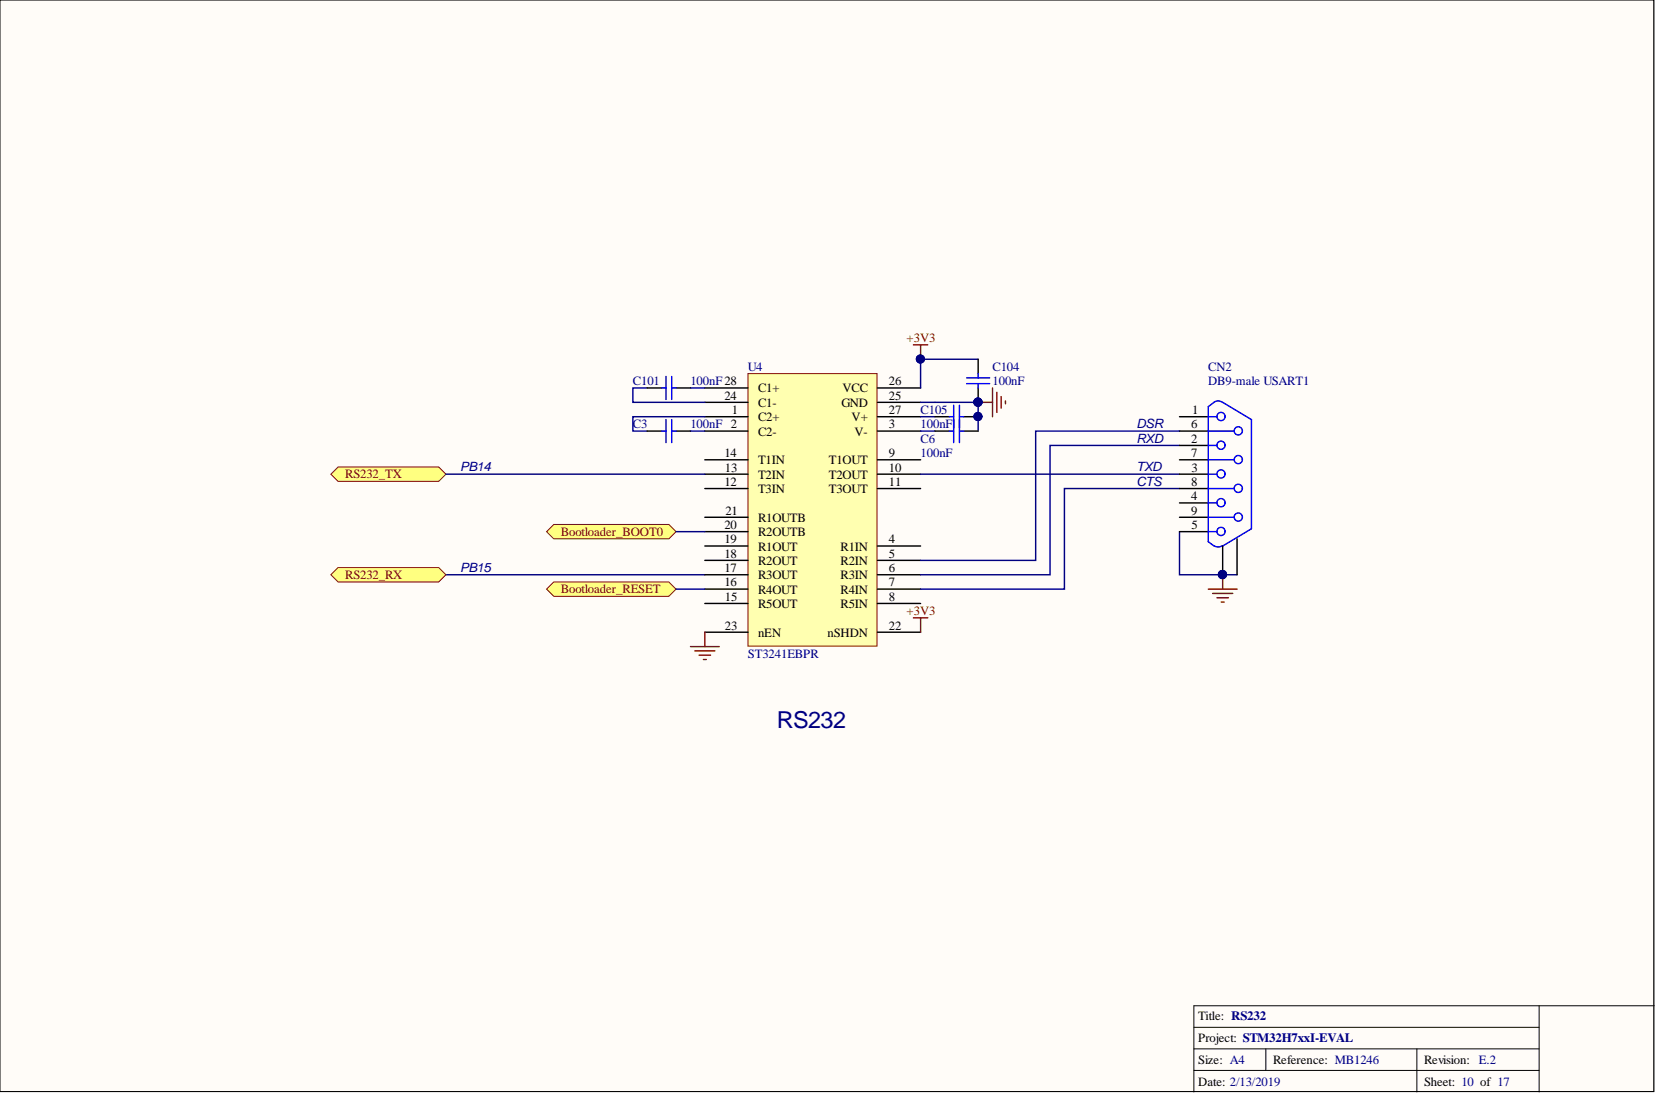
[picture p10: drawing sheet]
<svg xmlns="http://www.w3.org/2000/svg" width="292mm" height="193mm" viewBox="0 0 292 193" stroke-linecap="round" stroke-linejoin="round" font-family="sans-serif">
<defs><g id="words">
<text font-size="4.1" fill="#000080" x="137" y="128.5">RS232</text>
<g font-size="2.3" fill="#000080">
<text x="200.4" y="75.5">DSR</text>
<text x="81.2" y="83.1">PB14</text>
<text x="200.4" y="78.1">RXD</text>
<text x="200.4" y="83.1">TXD</text>
<text x="200.4" y="85.7">CTS</text>
<text x="81.2" y="100.9">PB15</text>
</g>
<g font-size="2.2" fill="#000080">
<text x="131.9" y="65.4">U4</text>
<text x="175.1" y="65.4">C104</text>
<text x="213.1" y="65.4">CN2</text>
<text x="111.6" y="68">C101</text>
<text x="121.8" y="68">100nF28</text>
<text x="175.1" y="68">100nF</text>
<text x="213.1" y="68">DB9-male USART1</text>
<text x="111.6" y="75.6">C3</text>
<text x="121.8" y="75.6">100nF 2</text>
<text x="162.4" y="73">C105</text>
<text x="162.4" y="75.6">100nF</text>
<text x="162.4" y="78.1">C6</text>
<text x="162.4" y="80.6">100nF</text>
<text x="131.9" y="116.1">ST3241EBPR</text>
</g>
<g font-size="2.2" fill="#800000">
<text x="159.9" y="60.4">+3V3</text>
<text x="60.9" y="84.4">RS232_TX</text>
<text x="99" y="94.5">Bootloader_BOOT0</text>
<text x="60.9" y="102.1">RS232_RX</text>
<text x="99" y="104.6">Bootloader_RESET</text>
<text x="159.9" y="108.5">+3V3</text>
</g>
<g font-size="2.2">
<text x="127.8" y="70.5">24</text>
<text x="133.7" y="71.8">C1-</text>
<text x="133.7" y="69.2">C1+</text>
<text x="148.4" y="71.8">GND</text>
<text x="148.6" y="69.2">VCC</text>
<text x="156.8" y="70.5">25</text>
<text x="156.8" y="68">26</text>
<text x="129.1" y="73">1</text>
<text x="133.7" y="74.3">C2+</text>
<text x="133.7" y="76.8">C2-</text>
<text x="150.2" y="74.3">V+</text>
<text x="150.7" y="76.8">V-</text>
<text x="156.8" y="75.6">3</text>
<text x="156.8" y="73">27</text>
<text x="210.1" y="75.6">6</text>
<text x="210.3" y="73">1</text>
<text x="127.8" y="80.6">14</text>
<text x="127.9" y="83.2">13</text>
<text x="133.7" y="81.9">T1IN</text>
<text x="146.2" y="81.9">T1OUT</text>
<text x="156.8" y="80.6">9</text>
<text x="156.8" y="83.2">10</text>
<text x="210.1" y="78.1">2</text>
<text x="210.1" y="80.6">7</text>
<text x="210.2" y="83.2">3</text>
<text x="127.8" y="85.7">12</text>
<text x="133.7" y="87">T3IN</text>
<text x="133.7" y="84.4">T2IN</text>
<text x="146.2" y="84.4">T2OUT</text>
<text x="146.2" y="87">T3OUT</text>
<text x="156.8" y="85.7">11</text>
<text x="210.1" y="85.7">8</text>
<text x="210.1" y="88.2">4</text>
<text x="127.8" y="95.8">19</text>
<text x="127.8" y="93.3">20</text>
<text x="128" y="90.8">21</text>
<text x="133.7" y="94.6">R2OUTB</text>
<text x="133.7" y="92">R1OUTB</text>
<text x="156.8" y="95.8">4</text>
<text x="210.1" y="90.8">9</text>
<text x="210.2" y="93.3">5</text>
<text x="127.8" y="100.9">17</text>
<text x="127.8" y="98.4">18</text>
<text x="133.7" y="99.6">R2OUT</text>
<text x="133.7" y="97.1">R1OUT</text>
<text x="148.3" y="97.1">R1IN</text>
<text x="148.3" y="99.6">R2IN</text>
<text x="156.8" y="98.4">5</text>
<text x="156.8" y="100.9">6</text>
<text x="127.8" y="103.4">16</text>
<text x="127.9" y="106">15</text>
<text x="133.7" y="107.2">R5OUT</text>
<text x="133.7" y="104.7">R4OUT</text>
<text x="133.7" y="102.2">R3OUT</text>
<text x="148.3" y="102.2">R3IN</text>
<text x="148.3" y="104.7">R4IN</text>
<text x="148.3" y="107.2">R5IN</text>
<text x="156.8" y="103.4">7</text>
<text x="156.8" y="106">8</text>
<text x="127.9" y="111">23</text>
<text x="133.7" y="112.3">nEN</text>
<text x="146" y="112.3">nSHDN</text>
<text x="156.8" y="111">22</text>
<text x="211.4" y="180">Title: RS232</text>
<text x="211.4" y="183.8">Project: STM32H7xxI-EVAL</text>
<text x="211.4" y="187.6">Size: A4</text>
<text x="211.4" y="191.5">Date: 2/13/2019</text>
<text x="224.5" y="187.6">Reference: MB1246</text>
<text x="251.2" y="191.5">Sheet: 10 of 17</text>
<text x="251.2" y="187.6">Revision: E.2</text>
</g>
</g></defs>
<path d="M0 0h291.7v192.5h-291.7z" fill="#fffcf8" stroke="#000" stroke-width=".18"/>
<path d="M271.5 177.4v15.2M291.8 177.4h-81.2v15.2M210.6 181.2h60.9M210.6 185h60.9M210.6 188.8h60.9M223.3 185v3.8M249.9 185v7.6" fill="none" stroke="#000" stroke-width=".18"/>
<path d="M78.7 101.4h45.6" fill="none" stroke="#000080" stroke-width=".25"/>
<g fill="#ffff80" stroke="#800000" stroke-width=".18">
<path d="M58.4 83.6l1.2-1.2h17.8l1.3 1.2-1.3 1.3h-17.8z" fill-rule="evenodd"/>
<path d="M58.4 101.4l1.2-1.3h17.8l1.3 1.3-1.3 1.2h-17.8z" fill-rule="evenodd"/>
</g>
<path d="M131.9 65.9h22.8v48.1h-22.8z" fill="#ffffb0" stroke="#800000" stroke-width=".18"/>
<g fill="none" stroke="#000" stroke-width=".25">
<path d="M124.3 73.5h7.6M124.3 76h7.6M124.3 71h7.6M124.3 68.4h7.6M154.8 73.5h7.6M154.8 76h7.6M154.8 71h7.6M154.8 68.4h7.6M124.3 96.3h7.6M124.3 98.8h7.6M124.3 81.1h7.6M124.3 83.6h7.6"/>
<path d="M124.3 86.2h7.6M124.3 93.8h7.6M124.3 91.2h7.6M154.8 96.3h7.6M154.8 98.8h7.6M154.8 81.1h7.6M154.8 83.6h7.6M154.8 86.2h7.6M124.3 101.4h7.6M124.3 103.9h7.6M124.3 106.4h7.6M124.3 111.5h7.6"/>
<path d="M154.8 101.4h7.6M154.8 103.9h7.6M154.8 106.4h7.6M154.8 111.5h7.6"/>
</g>
<path d="M114.2 68.4h-2.6v2.6h12.7M121.8 76h2.5M121.8 68.4h2.5M124.3 73.5h-12.7v2.5h2.6M162.4 71h10.1v5M162.4 73.5h2.5M162.4 76h2.5M172.5 63.4h-10.1v5M208.1 78.6h-22.9v22.8h-22.8M162.4 83.6h45.7M208.1 86.2h-20.3v17.7h-25.4M208.1 93.8v7.6h10.1" fill="none" stroke="#000080" stroke-width=".25"/>
<g fill="#000080" stroke="#000080" stroke-width=".18">
<circle cx="172.5" cy="70.9" r=".72"/>
<circle cx="162.3" cy="63.3" r=".72"/>
<circle cx="215.6" cy="101.3" r=".72"/>
</g>
<g fill="none" stroke="#800000" stroke-width=".25">
<path d="M161.1 60.8h2.6M162.4 60.8v2.6M172.5 71h2.6M175.1 68.4v5.1M175.8 69.2v3.5M176.6 70v2M177.4 70.7v.5M121.8 114.1h5.1M122.5 114.8h3.6M123.3 115.6h2M124.1 116.3h.5M124.3 111.5v2.6"/>
<path d="M161.1 109h2.6M162.4 109v2.5M213.1 103.9h5.1M213.9 104.7h3.5M214.7 105.4h2M215.4 106.2h.5M215.7 101.4v2.5"/>
</g>
<path d="M96.4 93.8l1.3-1.3h20.3l1.3 1.3-1.3 1.2h-20.3z" fill-rule="evenodd" fill="#ffff80" stroke="#800000" stroke-width=".18"/>
<path d="M119.3 93.8h5" fill="none" stroke="#000080" stroke-width=".25"/>
<path d="M96.4 103.9l1.3-1.3h20.3l1.3 1.3-1.3 1.3h-20.3z" fill-rule="evenodd" fill="#ffff80" stroke="#800000" stroke-width=".18"/>
<path d="M208.1 76h-25.4v22.8h-20.3M78.7 83.6h45.6M119.3 103.9h5" fill="none" stroke="#000080" stroke-width=".25"/>
<g fill="none" stroke="#000" stroke-width=".25">
<path d="M114.2 68.4h2.5M114.2 76h2.5M119.3 68.4h2.5M119.3 76h2.5M164.9 76h2.6M164.9 73.5h2.6M170 76h2.5M170 73.5h2.5M172.5 63.4v2.5M172.5 68.4v2.6M208.1 76h5M208.1 73.5h5"/>
<path d="M208.1 78.6h5M208.1 81.1h5M208.1 83.6h5M208.1 86.2h5M208.1 88.7h5M208.1 91.2h5M208.1 93.8h5M215.7 96.3v5.1M218.2 95v6.4"/>
</g>
<g fill="none" stroke="#00f" stroke-width=".25">
<path d="M116.7 68.4h.8M116.7 76h.8M117.5 66.4v4.1M117.5 74v4.1M118.5 66.4v4.1M118.5 74v4.1M118.5 68.4h.8M118.5 76h.8M167.5 76h.7M167.5 73.5h.7M168.2 71.5v6.6M169.2 76h.8"/>
<path d="M169.2 71.5v6.6M169.2 73.5h.8M170.5 67.7h4.1M170.5 66.7h4.1M172.5 65.9v.8M172.5 67.7v.7M213.1 76h4.6M213.1 73.5h1.6M213.1 78.6h1.6M215.6 71a1.23 1.23 0 0 0-1.5 0l-1 .7v23.9l1 .7M215.7 71l5 3v19.3l-5 3M213.1 93.8h1.6"/>
<path d="M213.1 91.2h4.6M213.1 88.7h1.6M213.1 86.2h4.6M213.1 83.6h1.6M213.1 81.1h4.6M215.6 96.2a1.23 1.23 0 0 1-1.4 .1"/>
<circle cx="215.4" cy="78.5" r=".72"/>
<circle cx="215.4" cy="73.5" r=".72"/>
<circle cx="218.4" cy="76" r=".72"/>
<circle cx="215.4" cy="83.6" r=".72"/>
<circle cx="215.4" cy="93.7" r=".72"/>
<circle cx="215.4" cy="88.7" r=".72"/>
<circle cx="218.4" cy="81.1" r=".72"/>
<circle cx="218.4" cy="91.2" r=".72"/>
<circle cx="218.4" cy="86.1" r=".72"/>
</g>
<g fill="#000080" stroke="#000080" stroke-width=".18">
<circle cx="172.5" cy="70.9" r=".72"/>
<circle cx="172.5" cy="73.5" r=".72"/>
<circle cx="215.6" cy="101.3" r=".72"/>
</g>
<use href="#words"/>
</svg>
